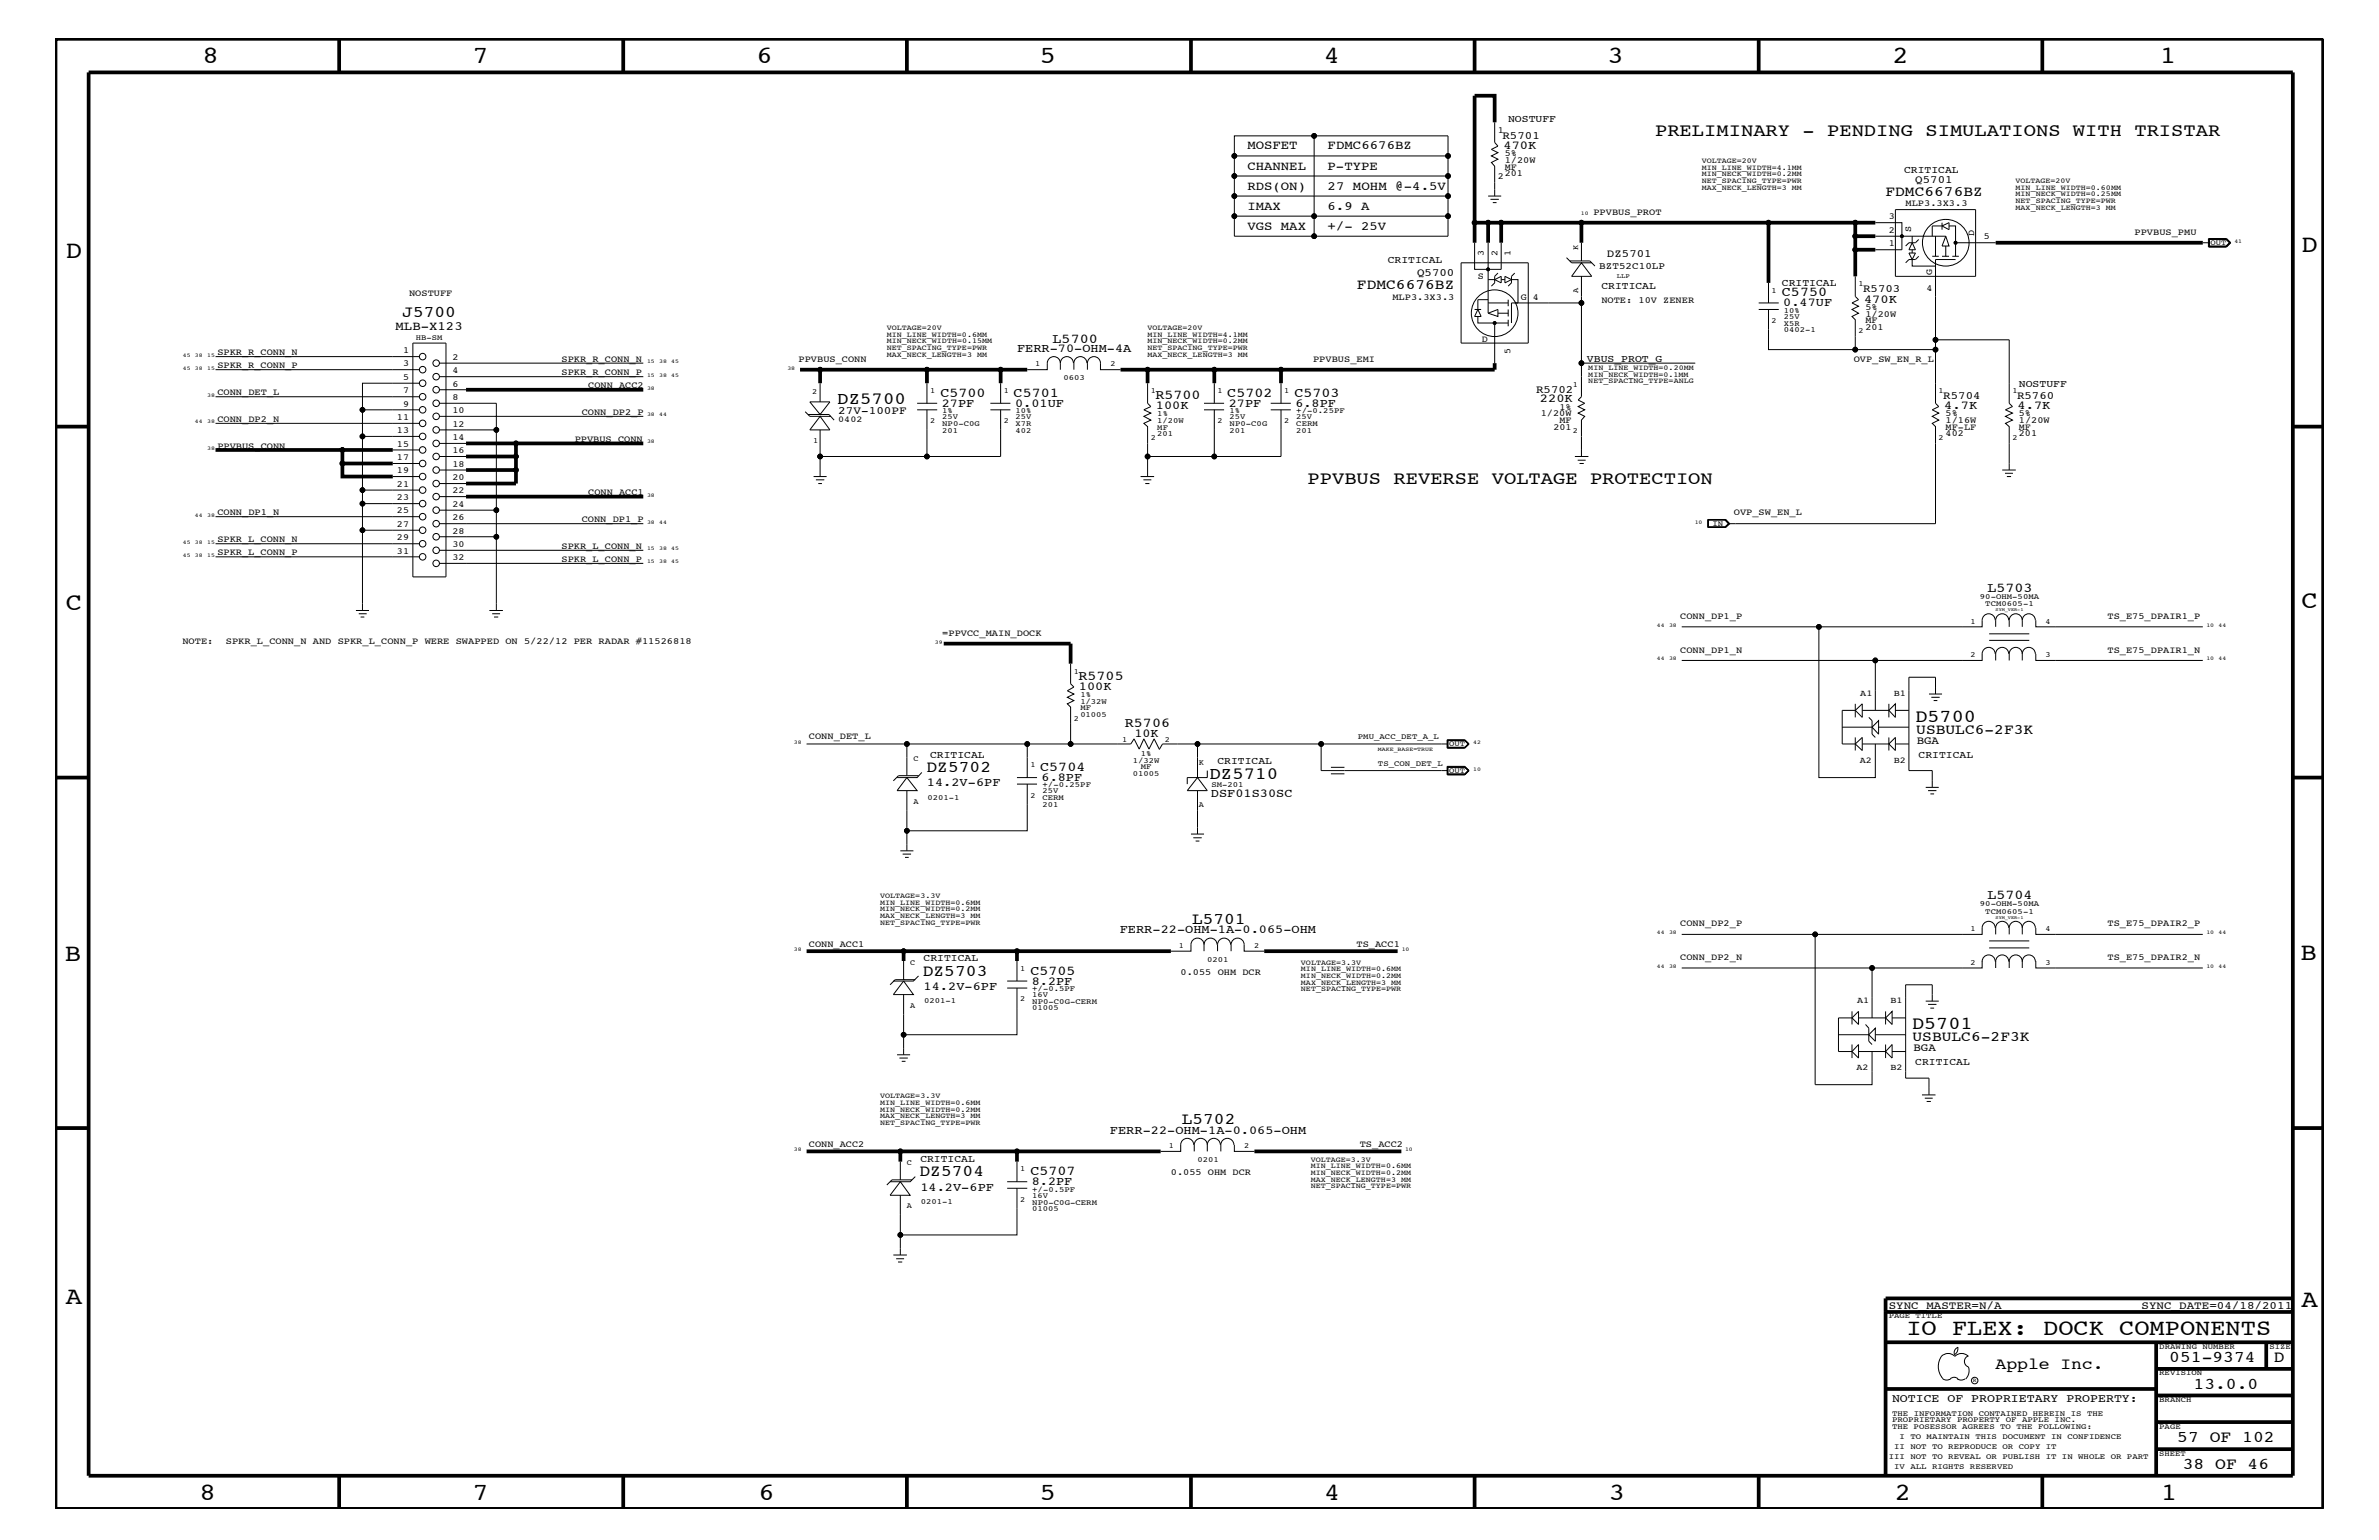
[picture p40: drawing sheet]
<svg xmlns="http://www.w3.org/2000/svg" width="432mm" height="279mm" viewBox="0 0 432 279" stroke-linecap="round" stroke-linejoin="round" font-family="sans-serif">
<defs><g id="words">
<g font-size="4.5">
<text x="36.7" y="11.5">8</text>
<text x="85.8" y="11.5">7</text>
<text x="137.3" y="11.5">6</text>
<text x="188.7" y="11.5">5</text>
<text x="240.3" y="11.5">4</text>
<text x="291.8" y="11.5">3</text>
<text x="343.5" y="11.5">2</text>
<text x="392" y="11.5">1</text>
<text x="11.9" y="46.8">D</text>
<text x="417.7" y="45.7">D</text>
<text x="11.9" y="110.6">C</text>
<text x="417.7" y="110.3">C</text>
<text x="11.8" y="174.3">B</text>
<text x="417.6" y="174.2">B</text>
<text x="11.9" y="236.7">A</text>
<text x="417.7" y="237.1">A</text>
<text x="36.2" y="272.1">8</text>
<text x="85.8" y="272.1">7</text>
<text x="137.7" y="272.1">6</text>
<text x="188.7" y="272.1">5</text>
<text x="240.4" y="272.1">4</text>
<text x="292" y="272.1">3</text>
<text x="343.9" y="272.1">2</text>
<text x="392.2" y="272.1">1</text>
</g>
<text font-size="4.1" x="346" y="242.3">IO FLEX: DOCK COMPONENTS</text>
<g font-size="3.3">
<text x="300.4" y="24.7">PRELIMINARY - PENDING SIMULATIONS WITH TRISTAR</text>
<text x="237.3" y="87.7">PPVBUS REVERSE VOLTAGE PROTECTION</text>
<text x="347.6" y="131">D5700</text>
<text x="347" y="186.7">D5701</text>
</g>
<g font-size="3.1">
<text x="152" y="73.3">DZ5700</text>
<text x="219.5" y="141.4">DZ5710</text>
</g>
<g font-size="3">
<text x="73" y="57.4">J5700</text>
<text x="168.1" y="140.1">DZ5702</text>
<text x="216.4" y="167.6">L5701</text>
<text x="167.5" y="177.1">DZ5703</text>
<text x="214.5" y="204">L5702</text>
<text x="166.9" y="213.4">DZ5704</text>
<text x="362.2" y="248.4">Apple Inc.</text>
<text x="393.7" y="247.1">051-9374</text>
<text x="398.1" y="252">13.0.0</text>
<text x="412.7" y="247.1">D</text>
<text x="395.2" y="261.6">57 OF 102</text>
<text x="396.2" y="266.6">38 OF 46</text>
</g>
<g font-size="2.6">
<text x="342.2" y="35.6">FDMC6676BZ</text>
<text x="246.3" y="52.5">FDMC6676BZ</text>
<text x="347.8" y="133.2">USBULC6-2F3K</text>
<text x="347.1" y="188.9">USBULC6-2F3K</text>
</g>
<g font-size="2.5">
<text x="323.4" y="53.8">C5750</text>
<text x="191.1" y="62.2">L5700</text>
<text x="170.7" y="72">C5700</text>
<text x="184" y="72">C5701</text>
<text x="222.8" y="72">C5702</text>
<text x="235" y="72">C5703</text>
<text x="209.7" y="72.4">R5700</text>
<text x="360.7" y="107.4">L5703</text>
<text x="195.7" y="123.4">R5705</text>
<text x="204.2" y="131.9">R5706</text>
<text x="188.8" y="139.8">C5704</text>
<text x="360.7" y="163.1">L5704</text>
<text x="187" y="176.8">C5705</text>
<text x="187" y="213.2">C5707</text>
</g>
<g font-size="2.3">
<text x="226.4" y="27.1">MOSFET</text>
<text x="241" y="27.1">FDMC6676BZ</text>
<text x="226.4" y="30.8">CHANNEL</text>
<text x="226.4" y="34.4">RDS(ON)</text>
<text x="241" y="30.8">P-TYPE</text>
<text x="241" y="34.4">27 MOHM @-4.5V</text>
<text x="226.4" y="41.7">VGS MAX</text>
<text x="226.4" y="38">IMAX</text>
<text x="241" y="41.7">+/- 25V</text>
<text x="241" y="38">6.9 A</text>
<text x="71.8" y="59.8">MLB-X123</text>
</g>
<g font-size="2.2">
<text x="272.9" y="27">470K</text>
<text x="323.7" y="55.6">0.47UF</text>
<text x="338.3" y="54.9">470K</text>
<text x="184.6" y="63.9">FERR-70-OHM-4A</text>
<text x="170.9" y="73.8">27PF</text>
<text x="184.2" y="73.8">0.01UF</text>
<text x="209.8" y="74.3">100K</text>
<text x="223" y="73.8">27PF</text>
<text x="235.1" y="73.8">6.8PF</text>
<text x="279.5" y="73">220K</text>
<text x="352.9" y="74.3">4.7K</text>
<text x="366.2" y="74.3">4.7K</text>
<text x="195.8" y="125.2">100K</text>
<text x="205.9" y="133.6">10K</text>
<text x="168.2" y="142.7">14.2V-6PF</text>
<text x="189.1" y="141.7">6.8PF</text>
<text x="219.8" y="144.6">DSF01S30SC</text>
<text x="203.2" y="169.3">FERR-22-OHM-1A-0.065-OHM</text>
<text x="167.6" y="179.7">14.2V-6PF</text>
<text x="187.3" y="178.7">8.2PF</text>
<text x="201.5" y="205.7">FERR-22-OHM-1A-0.065-OHM</text>
<text x="187.3" y="215">8.2PF</text>
<text x="167" y="216.1">14.2V-6PF</text>
</g>
<text font-size="2.1" x="343.4" y="254.4">NOTICE OF PROPRIETARY PROPERTY:</text>
<g font-size="2">
<text x="272.7" y="25.2">R5701</text>
<text x="347.6" y="33.1">Q5701</text>
<text x="291.7" y="46.6">DZ5701</text>
<text x="257.2" y="50.2">Q5700</text>
<text x="338.2" y="53">R5703</text>
<text x="278.8" y="71.2">R5702</text>
<text x="152.1" y="75.1">27V-100PF</text>
<text x="352.7" y="72.4">R5704</text>
<text x="366.1" y="72.4">R5760</text>
<text x="347.9" y="134.9">BGA</text>
<text x="347.3" y="190.6">BGA</text>
<text x="342.8" y="237.4">SYNC_MASTER=N/A</text>
<text x="388.7" y="237.4">SYNC_DATE=04/18/2011</text>
</g>
<g font-size="1.9">
<text x="273.7" y="22.2">NOSTUFF</text>
<text x="345.6" y="31.4">CRITICAL</text>
<text x="251.9" y="47.7">CRITICAL</text>
<text x="290.7" y="52.5">CRITICAL</text>
<text x="323.4" y="51.9">CRITICAL</text>
<text x="288" y="65.6">VBUS_PROT_G</text>
<text x="366.4" y="70.1">NOSTUFF</text>
<text x="168.8" y="137.4">CRITICAL</text>
<text x="348.2" y="137.4">CRITICAL</text>
<text x="221" y="138.6">CRITICAL</text>
<text x="167.6" y="174.4">CRITICAL</text>
<text x="347.6" y="193.2">CRITICAL</text>
<text x="167" y="210.8">CRITICAL</text>
</g>
<text font-size="1.8" x="290.3" y="48.9">BZT52C10LP</text>
<g font-size="1.7">
<text x="271.9" y="24.1">1</text>
<text x="273.1" y="29.5">1/20W</text>
<text x="273.1" y="28.3">5%</text>
<text x="271.9" y="32.5">2</text>
<text x="273.1" y="30.8">MF</text>
<text x="273.1" y="31.9">201</text>
<text x="289.2" y="39">PPVBUS_PROT</text>
<text x="342.8" y="39.7">3</text>
<text x="345.9" y="37.4">MLP3.3X3.3</text>
<text x="269.3" y="46.5" transform="rotate(-90 269.3 46.5)">3</text>
<text x="271.8" y="46.5" transform="rotate(-90 271.8 46.5)">2</text>
<text x="274.2" y="46.5" transform="rotate(-90 274.2 46.5)">1</text>
<text x="342.8" y="42.2">2</text>
<text x="342.8" y="44.6">1</text>
<text x="346.9" y="42.1" transform="rotate(-90 346.9 42.1)">S</text>
<text x="358.3" y="42.9" transform="rotate(-90 358.3 42.9)">D</text>
<text x="360.1" y="43.3">5</text>
<text x="387.4" y="42.6">PPVBUS_PMU</text>
<text x="74.3" y="53.8">NOSTUFF</text>
<text x="268.2" y="50.6">S</text>
<text x="349.7" y="52.8">4</text>
<text x="350.7" y="49.9" transform="rotate(-90 350.7 49.9)">G</text>
<text x="252.7" y="54.4">MLP3.3X3.3</text>
<text x="276" y="54.4">G</text>
<text x="278.2" y="54.5">4</text>
<text x="290.7" y="55">NOTE: 10V ZENER</text>
<text x="338.6" y="59.8">201</text>
<text x="338.6" y="56.2">5%</text>
<text x="338.6" y="58.6">MF</text>
<text x="338.6" y="57.4">1/20W</text>
<text x="39.5" y="64.5">SPKR_R_CONN_N</text>
<text x="73.2" y="64">1</text>
<text x="82.1" y="65.3">2</text>
<text x="101.9" y="65.6">SPKR_R_CONN_N</text>
<text x="144.9" y="65.6">PPVBUS_CONN</text>
<text x="238.3" y="65.6">PPVBUS_EMI</text>
<text x="269" y="62">D</text>
<text x="274.2" y="64.2" transform="rotate(-90 274.2 64.2)">5</text>
<text x="336.5" y="65.6">OVP_SW_EN_R_L</text>
<text x="39.5" y="71.7">CONN_DET_L</text>
<text x="39.5" y="66.8">SPKR_R_CONN_P</text>
<text x="73.2" y="68.9">5</text>
<text x="73.2" y="71.3">7</text>
<text x="73.2" y="66.5">3</text>
<text x="82.1" y="70.1">6</text>
<text x="82.1" y="67.7">4</text>
<text x="101.9" y="68.1">SPKR_R_CONN_P</text>
<text x="106.8" y="70.5">CONN_ACC2</text>
<text x="39.5" y="76.6">CONN_DP2_N</text>
<text x="72.1" y="76.1">11</text>
<text x="73.2" y="73.8">9</text>
<text x="82.1" y="75">10</text>
<text x="82.1" y="77.4">12</text>
<text x="82.1" y="72.6">8</text>
<text x="105.6" y="75.4">CONN_DP2_P</text>
<text x="279.7" y="75.6">1/20W</text>
<text x="283" y="76.8">MF</text>
<text x="283" y="74.4">1%</text>
<text x="353.1" y="75.6">5%</text>
<text x="353.1" y="76.8">1/16W</text>
<text x="366.4" y="75.6">5%</text>
<text x="366.4" y="76.8">1/20W</text>
<text x="39.5" y="81.4">PPVBUS_CONN</text>
<text x="72.1" y="83.4">17</text>
<text x="72.1" y="81.1">15</text>
<text x="72.1" y="78.6">13</text>
<text x="82.1" y="82.2">16</text>
<text x="82.1" y="79.9">14</text>
<text x="104.3" y="80.2">PPVBUS_CONN</text>
<text x="281.9" y="78">201</text>
<text x="353.1" y="79.2">402</text>
<text x="353.1" y="78">MF-LF</text>
<text x="366.4" y="78">MF</text>
<text x="366.4" y="79.2">201</text>
<text x="72.1" y="88.3">21</text>
<text x="72.1" y="85.9">19</text>
<text x="82.1" y="89.5">22</text>
<text x="82.1" y="87.1">20</text>
<text x="82.1" y="84.7">18</text>
<text x="106.8" y="89.9">CONN_ACC1</text>
<text x="39.5" y="93.5">CONN_DP1_N</text>
<text x="72.1" y="93.2">25</text>
<text x="72.1" y="95.5">27</text>
<text x="72.1" y="90.7">23</text>
<text x="82.1" y="94.3">26</text>
<text x="82.1" y="92">24</text>
<text x="105.6" y="94.8">CONN_DP1_P</text>
<text x="314.7" y="93.5">OVP_SW_EN_L</text>
<text x="39.5" y="98.4">SPKR_L_CONN_N</text>
<text x="39.5" y="100.8">SPKR_L_CONN_P</text>
<text x="72.1" y="100.4">31</text>
<text x="72.1" y="98">29</text>
<text x="82.1" y="101.6">32</text>
<text x="82.1" y="99.3">30</text>
<text x="82.1" y="96.8">28</text>
<text x="101.9" y="99.6">SPKR_L_CONN_N</text>
<text x="101.9" y="102.1">SPKR_L_CONN_P</text>
<text x="305" y="112.3">CONN_DP1_P</text>
<text x="382.5" y="112.3">TS_E75_DPAIR1_P</text>
<text x="33.1" y="116.8">NOTE:</text>
<text x="41" y="116.8">SPKR_L_CONN_N AND SPKR_L_CONN_P WERE SWAPPED ON 5/22/12 PER RADAR #11526818</text>
<text x="171" y="115.3">=PPVCC_MAIN_DOCK</text>
<text x="305" y="118.4">CONN_DP1_N</text>
<text x="382.5" y="118.4">TS_E75_DPAIR1_N</text>
<text x="146.8" y="134.1">CONN_DET_L</text>
<text x="146.8" y="171.7">CONN_ACC1</text>
<text x="246.2" y="171.7">TS_ACC1</text>
<text x="305" y="168.1">CONN_DP2_P</text>
<text x="382.5" y="168.1">TS_E75_DPAIR2_P</text>
<text x="214.3" y="176.8">0.055 OHM DCR</text>
<text x="305" y="174.2">CONN_DP2_N</text>
<text x="382.5" y="174.2">TS_E75_DPAIR2_N</text>
<text x="146.8" y="208.1">CONN_ACC2</text>
<text x="246.8" y="208.1">TS_ACC2</text>
<text x="212.5" y="213.2">0.055 OHM DCR</text>
</g>
<g font-size="1.6">
<text x="152.1" y="76.7">0402</text>
<text x="337.6" y="126.3">A1</text>
<text x="343.7" y="126.3">B1</text>
<text x="337.6" y="138.4">A2</text>
<text x="343.7" y="138.4">B2</text>
<text x="337.1" y="182.1">A1</text>
<text x="343.2" y="182.1">B1</text>
<text x="337" y="194.2">A2</text>
<text x="343.2" y="194.2">B2</text>
</g>
<g font-size="1.4">
<text x="308.9" y="29.5">VOLTAGE=20V</text>
<text x="308.9" y="33.1">NET_SPACING_TYPE=PWR</text>
<text x="308.9" y="30.8">MIN_LINE_WIDTH=4.1MM</text>
<text x="308.9" y="31.9">MIN_NECK_WIDTH=0.2MM</text>
<text x="308.9" y="34.4">MAX_NECK_LENGTH=3 MM</text>
<text x="365.8" y="33.1">VOLTAGE=20V</text>
<text x="365.8" y="34.4">MIN_LINE_WIDTH=0.60MM</text>
<text x="365.8" y="35.6">MIN_NECK_WIDTH=0.25MM</text>
<text x="365.8" y="38">MAX_NECK_LENGTH=3 MM</text>
<text x="365.8" y="36.8">NET_SPACING_TYPE=PWR</text>
<text x="286.4" y="45.3" transform="rotate(-90 286.4 45.3)">K</text>
<text x="401.2" y="44.4">OUT</text>
<text x="286.4" y="53.2" transform="rotate(-90 286.4 53.2)">A</text>
<text x="321.6" y="53.2">1</text>
<text x="337.3" y="51.9">1</text>
<text x="161" y="59.8">VOLTAGE=20V</text>
<text x="208.3" y="59.8">VOLTAGE=20V</text>
<text x="321.6" y="58.6">2</text>
<text x="323.8" y="59.1">X5R</text>
<text x="323.8" y="57.9">25V</text>
<text x="323.8" y="56.8">10%</text>
<text x="75.5" y="61.7">HB-SM</text>
<text x="161" y="62.3">MIN_NECK_WIDTH=0.15MM</text>
<text x="161" y="61.1">MIN_LINE_WIDTH=0.6MM</text>
<text x="161" y="63.4">NET_SPACING_TYPE=PWR</text>
<text x="161" y="64.7">MAX_NECK_LENGTH=3 MM</text>
<text x="208.3" y="64.7">MAX_NECK_LENGTH=3 MM</text>
<text x="208.3" y="63.4">NET_SPACING_TYPE=PWR</text>
<text x="208.3" y="61.1">MIN_LINE_WIDTH=4.1MM</text>
<text x="208.3" y="62.3">MIN_NECK_WIDTH=0.2MM</text>
<text x="323.8" y="60.3">0402-1</text>
<text x="337.3" y="60.4">2</text>
<text x="147.4" y="71.6">2</text>
<text x="168.8" y="71.3">1</text>
<text x="182.2" y="71.3">1</text>
<text x="187.9" y="66.5">1</text>
<text x="193" y="69">0603</text>
<text x="201.6" y="66.5">2</text>
<text x="208.9" y="71.3">1</text>
<text x="221" y="71.3">1</text>
<text x="233.1" y="71.3">1</text>
<text x="285.5" y="70.1">1</text>
<text x="288.3" y="68.4">MIN_NECK_WIDTH=0.1MM</text>
<text x="288.3" y="67.1">MIN_LINE_WIDTH=0.20MM</text>
<text x="288.3" y="69.5">NET_SPACING_TYPE=ANLG</text>
<text x="351.9" y="71.3">1</text>
<text x="365.3" y="71.3">1</text>
<text x="168.8" y="76.8">2</text>
<text x="171" y="76.1">25V</text>
<text x="171" y="77.3">NP0-C0G</text>
<text x="171" y="75">1%</text>
<text x="182.2" y="76.8">2</text>
<text x="184.3" y="76.1">25V</text>
<text x="184.3" y="77.3">X7R</text>
<text x="184.3" y="75">10%</text>
<text x="210.1" y="75.6">1%</text>
<text x="210.1" y="76.8">1/20W</text>
<text x="221" y="76.8">2</text>
<text x="223.2" y="75">1%</text>
<text x="223.2" y="77.3">NP0-C0G</text>
<text x="223.2" y="76.1">25V</text>
<text x="233.1" y="76.8">2</text>
<text x="235.3" y="76.1">25V</text>
<text x="235.3" y="77.3">CERM</text>
<text x="235.3" y="75">+/-0.25PF</text>
<text x="147.6" y="80.5">1</text>
<text x="171" y="78.5">201</text>
<text x="184.3" y="78.5">402</text>
<text x="208.9" y="79.9">2</text>
<text x="210.1" y="79.2">201</text>
<text x="210.1" y="78">MF</text>
<text x="223.2" y="78.5">201</text>
<text x="235.3" y="78.5">201</text>
<text x="285.5" y="78.6">2</text>
<text x="351.9" y="79.9">2</text>
<text x="365.3" y="79.9">2</text>
<text x="310.8" y="95.4">IN</text>
<text x="357.6" y="113.1">1</text>
<text x="359.4" y="108.7">90-OHM-50MA</text>
<text x="360.3" y="110">TCM0605-1</text>
<text x="371.3" y="113.1">4</text>
<text x="357.6" y="119.2">2</text>
<text x="371.3" y="119.2">3</text>
<text x="194.9" y="122.3">1</text>
<text x="194.9" y="130.8">2</text>
<text x="196.1" y="127.7">1/32W</text>
<text x="196.1" y="130.2">01005</text>
<text x="196.1" y="126.5">1%</text>
<text x="196.1" y="128.9">MF</text>
<text x="203.7" y="134.6">1</text>
<text x="207.1" y="137.2">1%</text>
<text x="211.4" y="134.6">2</text>
<text x="246.5" y="134.1">PMU_ACC_DET_A_L</text>
<text x="263.1" y="135.3">OUT</text>
<text x="165.8" y="138">C</text>
<text x="187" y="139.2">1</text>
<text x="189.2" y="144">25V</text>
<text x="189.2" y="142.9">+/-0.25PF</text>
<text x="205.6" y="140.8">01005</text>
<text x="205.6" y="138.4">1/32W</text>
<text x="207.1" y="139.6">MF</text>
<text x="217.6" y="138.9">K</text>
<text x="219.9" y="142.8">SM-201</text>
<text x="250.1" y="139">TS_CON_DET_L</text>
<text x="263.1" y="140.2">OUT</text>
<text x="165.8" y="145.9">A</text>
<text x="168.3" y="145.1">0201-1</text>
<text x="187" y="144.7">2</text>
<text x="189.2" y="146.4">201</text>
<text x="189.2" y="145.1">CERM</text>
<text x="217.6" y="146.5">A</text>
<text x="159.8" y="167.8">NET_SPACING_TYPE=PWR</text>
<text x="159.8" y="162.8">VOLTAGE=3.3V</text>
<text x="159.8" y="164.1">MIN_LINE_WIDTH=0.6MM</text>
<text x="159.8" y="165.3">MIN_NECK_WIDTH=0.2MM</text>
<text x="159.8" y="166.5">MAX_NECK_LENGTH=3 MM</text>
<text x="359.4" y="164.5">90-OHM-50MA</text>
<text x="360.3" y="165.8">TCM0605-1</text>
<text x="214" y="172">1</text>
<text x="227.7" y="172">2</text>
<text x="357.6" y="168.9">1</text>
<text x="371.3" y="168.9">4</text>
<text x="165.2" y="175">C</text>
<text x="185.2" y="176.2">1</text>
<text x="187.4" y="179.9">+/-0.5PF</text>
<text x="219.1" y="174.5">0201</text>
<text x="236.1" y="175">VOLTAGE=3.3V</text>
<text x="236.1" y="176.2">MIN_LINE_WIDTH=0.6MM</text>
<text x="236.1" y="177.4">MIN_NECK_WIDTH=0.2MM</text>
<text x="236.1" y="178.7">MAX_NECK_LENGTH=3 MM</text>
<text x="236.1" y="179.9">NET_SPACING_TYPE=PWR</text>
<text x="357.6" y="175">2</text>
<text x="371.3" y="175">3</text>
<text x="165.2" y="182.9">A</text>
<text x="167.7" y="182.1">0201-1</text>
<text x="185.2" y="181.6">2</text>
<text x="187.4" y="182.1">NP0-C0G-CERM</text>
<text x="187.4" y="183.3">01005</text>
<text x="187.4" y="181">16V</text>
<text x="159.8" y="199.2">VOLTAGE=3.3V</text>
<text x="159.8" y="200.4">MIN_LINE_WIDTH=0.6MM</text>
<text x="159.8" y="201.7">MIN_NECK_WIDTH=0.2MM</text>
<text x="159.8" y="202.9">MAX_NECK_LENGTH=3 MM</text>
<text x="159.8" y="204.1">NET_SPACING_TYPE=PWR</text>
<text x="212.2" y="208.3">1</text>
<text x="225.8" y="208.3">2</text>
<text x="164.6" y="211.4">C</text>
<text x="185.2" y="212.5">1</text>
<text x="217.3" y="210.8">0201</text>
<text x="237.9" y="210.8">VOLTAGE=3.3V</text>
<text x="237.9" y="211.9">MIN_LINE_WIDTH=0.6MM</text>
<text x="237.9" y="213.2">MIN_NECK_WIDTH=0.2MM</text>
<text x="237.9" y="214.4">MAX_NECK_LENGTH=3 MM</text>
<text x="237.9" y="215.6">NET_SPACING_TYPE=PWR</text>
<text x="164.6" y="219.2">A</text>
<text x="167.1" y="218.4">0201-1</text>
<text x="185.2" y="218">2</text>
<text x="187.4" y="218.6">NP0-C0G-CERM</text>
<text x="187.4" y="219.7">01005</text>
<text x="187.4" y="216.2">+/-0.5PF</text>
<text x="187.4" y="217.3">16V</text>
<text x="342.8" y="239.2">PAGE TITLE</text>
<text x="391.9" y="244.7">DRAWING NUMBER</text>
<text x="411.9" y="244.7">SIZE</text>
<text x="391.9" y="249.5">REVISION</text>
<text x="343.4" y="256.8">THE INFORMATION CONTAINED HEREIN IS THE</text>
<text x="391.9" y="254.4">BRANCH</text>
<text x="343.4" y="258">PROPRIETARY PROPERTY OF APPLE INC.</text>
<text x="343.4" y="259.3">THE POSESSOR AGREES TO THE FOLLOWING:</text>
<text x="343.8" y="262.9">II NOT TO REPRODUCE OR COPY IT</text>
<text x="344.8" y="261.1">I TO MAINTAIN THIS DOCUMENT IN CONFIDENCE</text>
<text x="391.9" y="259.3">PAGE</text>
<text x="342.8" y="264.7">III NOT TO REVEAL OR PUBLISH IT IN WHOLE OR PART</text>
<text x="343.8" y="266.6">IV ALL RIGHTS RESERVED</text>
<text x="391.9" y="264.1">SHEET</text>
</g>
<text font-size="1.2" x="293.5" y="50.4">LLP</text>
<g font-size="1">
<text x="286.9" y="39">10</text>
<text x="405.6" y="44.1">41</text>
<text x="33.2" y="64.7">45</text>
<text x="35.4" y="64.7">38</text>
<text x="37.6" y="64.7">15</text>
<text x="117.4" y="65.9">15</text>
<text x="119.6" y="65.9">38</text>
<text x="121.8" y="65.9">45</text>
<text x="33.2" y="67.1">45</text>
<text x="35.4" y="67.1">38</text>
<text x="37.6" y="72">38</text>
<text x="37.6" y="67.1">15</text>
<text x="117.4" y="68.4">15</text>
<text x="117.4" y="70.7">38</text>
<text x="119.6" y="68.4">38</text>
<text x="121.8" y="68.4">45</text>
<text x="142.9" y="67.1">38</text>
<text x="35.4" y="76.8">44</text>
<text x="37.6" y="76.8">38</text>
<text x="117.4" y="75.5">38</text>
<text x="119.6" y="75.5">44</text>
<text x="37.6" y="81.6">38</text>
<text x="117.4" y="80.5">38</text>
<text x="35.4" y="93.8">44</text>
<text x="37.6" y="93.8">38</text>
<text x="117.4" y="95">38</text>
<text x="117.4" y="90.1">38</text>
<text x="119.6" y="95">44</text>
<text x="307.6" y="95">10</text>
<text x="33.2" y="98.7">45</text>
<text x="33.2" y="101">45</text>
<text x="35.4" y="98.7">38</text>
<text x="35.4" y="101">38</text>
<text x="37.6" y="98.7">15</text>
<text x="37.6" y="101">15</text>
<text x="117.4" y="99.8">15</text>
<text x="119.6" y="99.8">38</text>
<text x="121.8" y="99.8">45</text>
<text x="117.4" y="102.2">15</text>
<text x="119.6" y="102.2">38</text>
<text x="121.8" y="102.2">45</text>
<text x="300.7" y="113.7">44</text>
<text x="302.9" y="113.7">38</text>
<text x="400.5" y="113.7">10</text>
<text x="402.7" y="113.7">44</text>
<text x="169.7" y="116.8">39</text>
<text x="300.7" y="119.8">44</text>
<text x="302.9" y="119.8">38</text>
<text x="400.5" y="119.8">10</text>
<text x="402.7" y="119.8">44</text>
<text x="144.1" y="135">38</text>
<text x="250.1" y="136.2">MAKE_BASE=TRUE</text>
<text x="267.4" y="135">42</text>
<text x="267.4" y="139.8">10</text>
<text x="144.1" y="172.6">38</text>
<text x="254.4" y="172.6">10</text>
<text x="300.7" y="169.5">44</text>
<text x="302.9" y="169.5">38</text>
<text x="400.5" y="169.5">10</text>
<text x="402.7" y="169.5">44</text>
<text x="300.7" y="175.6">44</text>
<text x="302.9" y="175.6">38</text>
<text x="400.5" y="175.6">10</text>
<text x="402.7" y="175.6">44</text>
<text x="144.1" y="208.9">38</text>
<text x="255" y="208.9">10</text>
<text x="358.1" y="250.7">R</text>
</g>
<g font-size=".8">
<text x="362.2" y="110.9">SYM_VER-1</text>
<text x="362.2" y="166.7">SYM_VER-1</text>
</g>
</g></defs>
<g fill="none" stroke="#000" stroke-width=".18">
<path d="M224 28.3h38.8M224 39.2h38.8v3.7h-24.3M224 35.6h38.8v3.6M224 31.9h38.8v3.7M238.5 24.7v18.2h-14.5v-14.6M238.5 24.7h-14.5v3.6M238.5 24.7h24.3v7.2M270.1 35.6h2.4M270.5 36.2h1.6M270.9 36.8h.7M271.3 22.2v3.6l.6 .7-1.2 .6 1.2 .6-1.2 .6 1.2 .6-1.2 .6 .6 .7v5.4M344 38h14.6v12.1h-14.6z"/>
<path d="M265.2 47.7h12.2v14.5h-12.2zM267.6 56.1h1.2M268.2 57.4v1.2h5.5M270.1 50.7h1.2M270.1 56.8l1.8-.7v1.3zM270.1 55h3.6M270.1 54.4h-1.9v1.7l.6 1.3h-1.2l.6-1.3M270.1 44v12.8M271.3 58.6v7.3M271.3 50.7l1.2-.6v1.2zM271.9 49.5l-.6 .6v1.2l-.6 .6M271.9 56.8h1.8"/>
<path d="M272.5 44v4.9h-4.9v-4.9M272.5 50.7h.7M273.7 54.4v1.2M273.7 56.1v1.3M273.7 58v1.2M274.3 50.7l-1.1 .6v-1.2l1.1 .6h1.2v4.3M274.9 49.5l-.6 .6v1.2l-.6 .6M284.3 46.8l1 .9h3.6M284.9 47.3h3.7l.9 1M287 47.7l1.9 2.4h-3.6zM287 50.1v21.9l-.6 .6 1.2 .6-1.2 .6 1.2 .6-1.2 .5 1.2 .6-.6 .7v6.6M287 44v3.3"/>
<path d="M287 55h-12.7v3.6M319.2 56.1h3.7M319.2 55h3.7M321 51.3v3.7M336.7 50.1v3.7l.6 .6-1.2 .6 1.2 .6-1.2 .5 1.2 .7-1.2 .6 .6 .6v5.4h-15.7v-7.3M340.4 42.9h12.8M340.4 40.4h4.8v4.9h-4.8M347.1 42.9v1.1M347.1 45.3v.6M347.1 47.1l.6-1.2h-1.2l.6 1.2v1.2h4.2M347.1 44l.6 1.3h-1.2zM348.3 43.4l-.6 .6h-1.2l-.6 .6"/>
<path d="M348.3 46.5l-.6 .6h-1.2l-.6 .6M350.7 46.5h1.2M351.3 42.9v3.6M352.5 41l1.3-.6v1.3l-1.3-.7h-1.8v1.9M352.5 40.4v1.3M352.5 46.5h1.3M353.2 42.9l.6 1.7h-1.3zM353.2 44.6v1.9M353.8 41h1.1v5.5M354.4 46.5h1.1M354.9 44h7.3M354.9 47.1h-3.6v16.3"/>
<path d="M399.8 44h1.2M400.8 43.3h3.3l.8 .7-.8 .8h-3.3zM401 43.4h3.1l.5 .6-.5 .6h-3.1M404.1 43.4h-3.2v1.4M404.1 43.4l.7 .6-.7 .8M404.1 43.4l.6 .6-.6 .7h-3.1v-1.3M39.1 72h37M39.1 67.1h37M39.1 76.8h37M39.1 64.7h37M65.8 74.4v4.8M74.9 62.2h6v42.5h-6z"/>
<path d="M76.1 79.2h-10.3v9.7h10.3M76.1 69.5h-10.3v4.9h10.3M79.8 78h10.3v19.4M79.8 75.5h37M79.8 73.2h10.3v4.8M79.8 70.7h4.8M79.8 68.3h37M79.8 65.9h37M146.1 74.7l.9 .8h3.8M146.7 75.2h3.8l.9 1M147 72.9h3.6l-1.7 2.3zM148.9 75.5l1.7 2.5h-3.6z"/>
<path d="M148.9 69.5v3.4M166.5 74.4h3.6M166.5 73.2h3.6M168.2 74.4v8.4h-19.3v-4.8M168.2 69.5v3.7M179.8 74.4h3.6M179.8 73.2h3.6M181.6 69.5v3.7M181.6 74.4v8.4h-13.4M192.5 65.9a1.19 1.19 0 0 1 1.1-1.2 1.19 1.19 0 0 1 1.2 1.2M192.5 65.9a1.19 1.19 0 0 0-1.2-1.2 1.19 1.19 0 0 0-1.2 1.2v1.2h-3.7M192.5 65.9v1.2"/>
<path d="M197.3 65.9a1.19 1.19 0 0 0-1.2-1.2 1.19 1.19 0 0 0-1.2 1.2v1.2M197.4 67.1v-1.2a1.19 1.19 0 0 1 1.2-1.2 1.19 1.19 0 0 1 1.1 1.2v1.2h3.7M208.3 69.5v3.7l.6 .6-1.3 .6 1.3 .5-1.3 .6 1.3 .7-1.3 .6 .7 .6v5.4h12.1v-8.4M218.5 74.4h3.7M218.5 73.2h3.7M220.4 69.5v3.7M230.6 74.4h3.7M230.6 73.2h3.7M232.5 69.5v3.7M232.5 74.4v8.4h-12.1M287 65.9h20.7M336.7 63.4h14.6v9.8l.6 .6-1.2 .6 1.2 .5-1.2 .6 1.2 .7-1.2 .6 .6 .6v17.6h-37.6"/>
<path d="M351.3 61.7h13.4v11.5l.6 .6-1.3 .6 1.3 .5-1.3 .6 1.3 .7-1.3 .6 .7 .6v7.9M39.1 93.7h37M39.1 98.7h37M65.8 88.9v2.5M65.8 96.2v14.6M71.3 86.5h4.8M71.3 84.1h4.8M71.3 81.6h4.8M76.1 91.4h-10.3v4.8h10.3M79.8 87.7h4.8M79.8 82.8h4.8M79.8 85.3h4.8"/>
<path d="M79.8 90.1h4.8M79.8 92.6h10.3M79.8 80.4h4.8M79.8 97.4h10.3v13.4M79.8 95h37M79.8 99.8h37M147.7 86.5h2.3M148.1 87.1h1.5M148.5 87.7h.7M148.9 82.8v3.7M207 86.5h2.5M207.5 87.1h1.5"/>
<path d="M207.9 87.7h.7M208.3 82.8v3.7M285.9 82.8h2.4M286.4 83.5h1.4M286.7 84.1h.8M313.1 94.3l.6 .7M313.1 94.3l.7 .7-.7 .6M313.1 94.3h-3v1.3h3M313.2 94.3l.7 .7-.7 .7M313.2 94.3h-3.2v1.4h3.2M313.2 94.3l.8 .7-.8 .7M313.7 95l-.6 .6"/>
<path d="M363.4 85.3h2.5M363.9 85.9h1.5M364.3 86.5h.7M39.1 101h37M64.6 110.8h2.4M65.1 111.4h1.5M65.5 111.9h.6M79.8 102.2h37M88.8 110.8h2.5M89.3 111.4h1.5M89.7 111.9h.7M305.2 113.7h24.9"/>
<path d="M340.4 119.8v9.1M361 115h7.3M361 116.2h7.3M362.1 112.5a1.19 1.19 0 0 0-1.1-1.1 1.19 1.19 0 0 0-1.2 1.1v1.2h-29.7v27.4h10.3v-6.1M362.1 118.6a1.19 1.19 0 0 0-1.1-1.1 1.19 1.19 0 0 0-1.2 1.1v1.2h-54.6M364.6 118.6a1.19 1.19 0 0 0-1.2-1.1 1.19 1.19 0 0 0-1.2 1.1v1.2M364.6 112.5a1.19 1.19 0 0 0-1.2-1.1 1.19 1.19 0 0 0-1.2 1.1v1.2M367.1 118.6a1.19 1.19 0 0 1 1.1-1.1 1.19 1.19 0 0 1 1.2 1.1M367.1 112.5a1.19 1.19 0 0 1 1.1-1.1 1.19 1.19 0 0 1 1.2 1.1M367.1 118.6a1.19 1.19 0 0 0-1.2-1.1 1.19 1.19 0 0 0-1.2 1.1v1.2M367.1 112.5a1.19 1.19 0 0 0-1.2-1.1 1.19 1.19 0 0 0-1.2 1.1v1.2M367.1 112.5v1.2"/>
<path d="M367.1 118.6v1.2M369.5 112.5v1.2h30.3M369.5 118.6v1.2h30.3M146.4 135h18.2M186.4 135h18.8l.6-1 1 1.9 .8-1.9 .9 1.9 1-1.9 .9 1.9M194.3 120.4v3.7l.6 .5-1.2 .7 1.2 .6-1.2 .6 1.2 .6-1.2 .6 .6 .6v6.7M210.4 136l.6-1h6.4v6.1l1.7 2.3h-3.6l1.9-2.3M217.4 135h45.4M219.1 139.8v1.3h-3.6v1.2M239.8 135v4.8h23M241.6 139.2h2.4M262.7 134.2h3.2l.7 .8-.7 .7h-3.2z"/>
<path d="M262.7 139h3.2l.7 .8-.7 .8h-3.2zM262.7 139.2h3.2M262.8 139.2v1.2h3.1l.6-.6-.6-.6M262.8 134.4h3.1l.6 .6-.6 .6h-3.1zM265.9 134.3l.7 .7M265.9 134.3l.6 .7-.6 .7M265.9 139.2l.6 .6-.6 .7h-3.2M265.9 134.3h-3.2v1.4h3.2M266.6 139.8l-.7-.7h-3.2v1.5M266.6 135l-.7 .7M334.4 131.9h5.4l1.2 1.3v-2.5l-1.2 1.2M336.7 128.9l1.3-1.2v2.5l-1.3-1.3h-2.3v6.1h2.3"/>
<path d="M336.7 127.7v2.5M336.7 133.8v2.4M336.7 135l1.3-1.2v2.4zM338 128.9h4.8l1.2 1.3v-2.5l-1.2 1.2M339.2 130.2l.6 .5v2.5l.6 .6M341 131.9h5.5M342.8 135l1.2-1.2v2.4l-1.2-1.2h-4.8M342.8 127.7v2.5M342.8 133.8v2.4M344 135h2.5M344 128.9h2.5M350.1 125.9h2.4"/>
<path d="M350.5 126.5h1.6M351 127.1h.6M351.3 125.9v-3h-4.8v16.9h4.2v3.1M163.4 154.4h2.4M163.8 155h1.6M164.3 155.6h.6M164.6 140.7v-5.7h21.8v6.1M164.6 150.7v3.7M164.6 141.1l1.9 2.3h-3.7zM166.7 140.7h-3.6l-1 1M167.3 140.1l-.8 1h-3.7M184.6 142.3h3.6"/>
<path d="M184.6 141.1h3.6M186.4 142.3v8.4h-21.8v-7.3M216.2 151.3h2.3M216.6 152h1.5M217 152.6h.7M217.4 143.4v7.9M241.6 140.4h2.4M349.5 142.9h2.4M349.9 143.4h1.6M350.4 144h.6M164 174.4v3.3M164 178l1.8 2.4h-3.7z"/>
<path d="M166.1 177.7h-3.6l-.9 1M166.7 177.1l-.9 .9h-3.7M182.8 179.3h3.6M182.8 178h3.6M184.6 179.3v8.4h-20.6v-7.3M184.6 174.4v3.6M218.5 171.4a1.19 1.19 0 0 1 1.2-1.2 1.19 1.19 0 0 1 1.2 1.2M218.5 171.4a1.19 1.19 0 0 0-1.1-1.2 1.19 1.19 0 0 0-1.2 1.2v1.2h-3.7M218.5 171.4v1.2M223.4 171.4a1.19 1.19 0 0 0-1.2-1.2 1.19 1.19 0 0 0-1.2 1.2v1.2M223.4 172.6v-1.2a1.19 1.19 0 0 1 1.2-1.2 1.19 1.19 0 0 1 1.2 1.2v1.2h3.7M329.5 169.5v27.3h10.3v-6"/>
<path d="M339.8 175.6v9.1M359.8 174.4a1.19 1.19 0 0 1 1.2-1.2 1.19 1.19 0 0 1 1.1 1.2M359.8 174.4v1.2h-54.6M361 170.7h7.3M361 172h7.3M362.1 168.3a1.19 1.19 0 0 0-1.1-1.1 1.19 1.19 0 0 0-1.2 1.1v1.2h-54.6M362.2 174.4v1.2M362.2 174.4a1.19 1.19 0 0 1 1.2-1.2 1.19 1.19 0 0 1 1.2 1.2M364.6 168.3a1.19 1.19 0 0 0-1.2-1.1 1.19 1.19 0 0 0-1.2 1.1v1.2M364.7 174.4v1.2M364.7 174.4a1.19 1.19 0 0 1 1.2-1.2 1.19 1.19 0 0 1 1.2 1.2 1.19 1.19 0 0 1 1.1-1.2 1.19 1.19 0 0 1 1.2 1.2M367.1 168.3a1.19 1.19 0 0 1 1.1-1.1 1.19 1.19 0 0 1 1.2 1.1"/>
<path d="M367.1 168.3a1.19 1.19 0 0 0-1.2-1.1 1.19 1.19 0 0 0-1.2 1.1v1.2M367.1 168.3v1.2M367.1 174.4v1.2M369.5 168.3v1.2h30.3M369.5 174.4v1.2h30.3M162.8 191.4h2.4M163.2 192h1.6M163.7 192.6h.6M164 187.7v3.7M333.7 187.7h5.5l1.2 1.2v-2.4l-1.2 1.2M336.1 184.7l1.2-1.2v2.4l-1.2-1.2h-2.4v6.1h2.4M336.1 183.5v2.4"/>
<path d="M336.1 189.5v2.5M337.3 184.7h4.9l1.2 1.2v-2.4l-1.2 1.2M337.3 190.8h4.9l1.2 1.2v-2.5l-1.2 1.3M337.3 189.5v2.5l-1.2-1.2zM338.6 185.9l.6 .6v2.4l.6 .6M340.4 187.7h5.5M342.2 183.5v2.4M342.2 189.5v2.5M343.4 190.8h2.5M343.4 184.7h2.5M348.8 198.7h2.5M349.4 199.2h1.4"/>
<path d="M349.5 181.6h2.4M349.7 199.8h.8M349.9 182.2h1.6M350.4 182.9h.6M350.7 181.6v-2.9h-4.8v16.9h4.2v3.1M163.4 210.8v3.3M163.4 214.4l1.8 2.5h-3.6zM165.5 214.1h-3.6l-.9 .9M166.1 213.5l-.9 .9h-3.6M182.8 215.6h3.6M182.8 214.4h3.6M184.6 215.6v8.5h-21.2v-7.2"/>
<path d="M184.6 210.8v3.6M216.7 207.7a1.19 1.19 0 0 0-1.2-1.2 1.19 1.19 0 0 0-1.2 1.2v1.2h-3.6M219.1 207.7a1.19 1.19 0 0 1 1.2-1.2 1.19 1.19 0 0 1 1.2 1.2M219.1 207.7a1.19 1.19 0 0 0-1.2-1.2 1.19 1.19 0 0 0-1.1 1.2v1.2M219.1 207.7v1.2M224 207.7a1.19 1.19 0 0 0-1.2-1.2 1.19 1.19 0 0 0-1.2 1.2v1.2M224 207.7v1.2h3.7M162.1 227.7h2.5M162.7 228.4h1.4M163 229h.8M163.4 224.1v3.6M352.4 246.1a1.69 1.69 0 0 1 2.4 0"/>
<path d="M352.4 246a3.3 3.3 0 0 0 .3 4.1M352.6 250.2l.7 .2 .7-.2M354 250.2l.7-.3 .7 .3M354.8 246.1a1.69 1.69 0 0 1 2.5 0M355.3 250.2l.7 .2 .7-.2M355.3 244.4l.1 .3a1.18 1.18 0 0 1-.6 1M355.4 244.4a.99 .99 0 0 0-.6 1.4M357.2 246a1.04 1.04 0 0 0-.6 1 1.04 1.04 0 0 0 .6 1M357.3 248l.1 .7a2.11 2.11 0 0 1-.6 1.5"/>
<circle cx="224" cy="31.9" r=".42"/>
<circle cx="224" cy="35.6" r=".42"/>
<circle cx="224" cy="39.2" r=".42"/>
<circle cx="224" cy="28.3" r=".42"/>
<circle cx="238.5" cy="39.2" r=".42"/>
<circle cx="238.5" cy="24.7" r=".42"/>
<circle cx="262.8" cy="28.3" r=".42"/>
<circle cx="262.8" cy="31.9" r=".42"/>
<circle cx="262.8" cy="39.2" r=".42"/>
<circle cx="262.8" cy="35.6" r=".42"/>
<circle cx="238.5" cy="42.9" r=".42"/>
<circle cx="267.6" cy="40.4" r=".42"/>
<circle cx="270.1" cy="40.4" r=".42"/>
<circle cx="270.1" cy="48.9" r=".25"/>
<circle cx="271.3" cy="56.8" r="4.2"/>
<circle cx="271.3" cy="58.6" r=".25"/>
<circle cx="272.5" cy="40.4" r=".42"/>
<circle cx="287" cy="55" r=".42"/>
<circle cx="287" cy="40.4" r=".42"/>
<circle cx="321" cy="40.4" r=".42"/>
<circle cx="336.7" cy="40.4" r=".42"/>
<circle cx="336.7" cy="42.9" r=".42"/>
<circle cx="336.7" cy="45.3" r=".42"/>
<circle cx="345.2" cy="42.9" r=".25"/>
<circle cx="353.2" cy="44" r="4.2"/>
<circle cx="354.9" cy="44" r=".25"/>
<circle cx="65.8" cy="79.2" r=".42"/>
<circle cx="65.8" cy="74.4" r=".42"/>
<circle cx="76.7" cy="72" r=".59"/>
<circle cx="76.7" cy="64.7" r=".59"/>
<circle cx="76.7" cy="67.1" r=".59"/>
<circle cx="76.7" cy="74.4" r=".59"/>
<circle cx="76.7" cy="76.8" r=".59"/>
<circle cx="76.7" cy="69.5" r=".59"/>
<circle cx="76.7" cy="79.2" r=".59"/>
<circle cx="79.2" cy="73.2" r=".59"/>
<circle cx="79.2" cy="78" r=".59"/>
<circle cx="79.2" cy="65.9" r=".59"/>
<circle cx="79.2" cy="68.3" r=".59"/>
<circle cx="79.2" cy="70.7" r=".59"/>
<circle cx="79.2" cy="75.5" r=".59"/>
<circle cx="90.1" cy="78" r=".42"/>
<circle cx="148.9" cy="67.1" r=".42"/>
<circle cx="168.2" cy="67.1" r=".42"/>
<circle cx="181.6" cy="67.1" r=".42"/>
<circle cx="208.3" cy="67.1" r=".42"/>
<circle cx="220.4" cy="67.1" r=".42"/>
<circle cx="232.5" cy="67.1" r=".42"/>
<circle cx="287" cy="65.9" r=".42"/>
<circle cx="336.7" cy="63.4" r=".42"/>
<circle cx="351.3" cy="63.4" r=".42"/>
<circle cx="351.3" cy="61.7" r=".42"/>
<circle cx="62.1" cy="84.1" r=".42"/>
<circle cx="62.1" cy="81.6" r=".42"/>
<circle cx="65.8" cy="96.2" r=".42"/>
<circle cx="65.8" cy="88.9" r=".42"/>
<circle cx="65.8" cy="91.4" r=".42"/>
<circle cx="76.7" cy="86.5" r=".59"/>
<circle cx="76.7" cy="88.9" r=".59"/>
<circle cx="76.7" cy="93.7" r=".59"/>
<circle cx="76.7" cy="84.1" r=".59"/>
<circle cx="76.7" cy="81.6" r=".59"/>
<circle cx="76.7" cy="91.4" r=".59"/>
<circle cx="76.7" cy="98.7" r=".59"/>
<circle cx="76.7" cy="96.2" r=".59"/>
<circle cx="79.2" cy="95" r=".59"/>
<circle cx="79.2" cy="92.6" r=".59"/>
<circle cx="79.2" cy="87.7" r=".59"/>
<circle cx="79.2" cy="80.4" r=".59"/>
<circle cx="79.2" cy="97.4" r=".59"/>
<circle cx="79.2" cy="90.1" r=".59"/>
<circle cx="79.2" cy="99.8" r=".59"/>
<circle cx="79.2" cy="85.3" r=".59"/>
<circle cx="79.2" cy="82.8" r=".59"/>
<circle cx="90.1" cy="97.4" r=".42"/>
<circle cx="90.1" cy="92.6" r=".42"/>
<circle cx="93.6" cy="80.4" r=".42"/>
<circle cx="93.6" cy="82.8" r=".42"/>
<circle cx="93.6" cy="85.3" r=".42"/>
<circle cx="148.9" cy="82.8" r=".42"/>
<circle cx="168.2" cy="82.8" r=".42"/>
<circle cx="208.3" cy="82.8" r=".42"/>
<circle cx="220.4" cy="82.8" r=".42"/>
<circle cx="76.7" cy="101" r=".59"/>
<circle cx="79.2" cy="102.2" r=".59"/>
<circle cx="330.1" cy="113.7" r=".42"/>
<circle cx="340.4" cy="119.8" r=".42"/>
<circle cx="164.6" cy="135" r=".42"/>
<circle cx="186.4" cy="135" r=".42"/>
<circle cx="194.3" cy="135" r=".42"/>
<circle cx="217.4" cy="135" r=".42"/>
<circle cx="239.8" cy="135" r=".42"/>
<circle cx="164.6" cy="150.7" r=".42"/>
<circle cx="164" cy="172.6" r=".42"/>
<circle cx="184.6" cy="172.6" r=".42"/>
<circle cx="329.5" cy="169.5" r=".42"/>
<circle cx="339.8" cy="175.6" r=".42"/>
<circle cx="164" cy="187.7" r=".42"/>
<circle cx="163.4" cy="208.9" r=".42"/>
<circle cx="184.6" cy="208.9" r=".42"/>
<circle cx="163.4" cy="224.1" r=".42"/>
<circle cx="358.4" cy="250.5" r=".59"/>
</g>
<g fill="#000">
<circle cx="224" cy="28.3" r=".42"/>
<circle cx="224" cy="31.9" r=".42"/>
<circle cx="224" cy="35.6" r=".42"/>
<circle cx="224" cy="39.2" r=".42"/>
<circle cx="238.5" cy="24.7" r=".42"/>
<circle cx="238.5" cy="39.2" r=".42"/>
<circle cx="262.8" cy="31.9" r=".42"/>
<circle cx="262.8" cy="28.3" r=".42"/>
<circle cx="262.8" cy="35.6" r=".42"/>
<circle cx="262.8" cy="39.2" r=".42"/>
<circle cx="238.5" cy="42.9" r=".42"/>
<circle cx="267.6" cy="40.4" r=".42"/>
<circle cx="270.1" cy="40.4" r=".42"/>
<circle cx="270.1" cy="48.9" r=".25"/>
<circle cx="271.3" cy="58.6" r=".25"/>
<circle cx="272.5" cy="40.4" r=".42"/>
<circle cx="287" cy="40.4" r=".42"/>
<circle cx="287" cy="55" r=".42"/>
<circle cx="321" cy="40.4" r=".42"/>
<circle cx="336.7" cy="45.3" r=".42"/>
<circle cx="336.7" cy="40.4" r=".42"/>
<circle cx="336.7" cy="42.9" r=".42"/>
<circle cx="345.2" cy="42.9" r=".25"/>
<circle cx="354.9" cy="44.1" r=".25"/>
<circle cx="65.8" cy="74.4" r=".42"/>
<circle cx="65.8" cy="79.2" r=".42"/>
<circle cx="90.1" cy="78" r=".42"/>
<circle cx="148.8" cy="67.1" r=".42"/>
<circle cx="168.2" cy="67.1" r=".42"/>
<circle cx="181.6" cy="67.1" r=".42"/>
<circle cx="208.3" cy="67.1" r=".42"/>
<circle cx="220.4" cy="67.1" r=".42"/>
<circle cx="232.5" cy="67.1" r=".42"/>
<circle cx="287" cy="65.9" r=".42"/>
<circle cx="336.7" cy="63.4" r=".42"/>
<circle cx="351.3" cy="61.7" r=".42"/>
<circle cx="351.3" cy="63.4" r=".42"/>
<circle cx="62.1" cy="84.1" r=".42"/>
<circle cx="62.1" cy="81.6" r=".42"/>
<circle cx="65.8" cy="88.9" r=".42"/>
<circle cx="65.8" cy="96.2" r=".42"/>
<circle cx="65.8" cy="91.4" r=".42"/>
<circle cx="90.1" cy="97.4" r=".42"/>
<circle cx="90.1" cy="92.6" r=".42"/>
<circle cx="93.6" cy="85.3" r=".42"/>
<circle cx="93.6" cy="82.8" r=".42"/>
<circle cx="93.6" cy="80.5" r=".42"/>
<circle cx="148.8" cy="82.8" r=".42"/>
<circle cx="168.2" cy="82.8" r=".42"/>
<circle cx="208.3" cy="82.8" r=".42"/>
<circle cx="220.4" cy="82.8" r=".42"/>
<circle cx="330.1" cy="113.7" r=".42"/>
<circle cx="340.4" cy="119.8" r=".42"/>
<circle cx="164.6" cy="135" r=".42"/>
<circle cx="186.4" cy="135" r=".42"/>
<circle cx="194.3" cy="135" r=".42"/>
<circle cx="217.3" cy="135" r=".42"/>
<circle cx="239.8" cy="135" r=".42"/>
<circle cx="164.6" cy="150.7" r=".42"/>
<circle cx="164" cy="172.6" r=".42"/>
<circle cx="184.6" cy="172.6" r=".42"/>
<circle cx="329.4" cy="169.5" r=".42"/>
<circle cx="339.8" cy="175.6" r=".42"/>
<circle cx="164" cy="187.7" r=".42"/>
<circle cx="163.4" cy="208.9" r=".42"/>
<circle cx="184.6" cy="208.9" r=".42"/>
<circle cx="163.4" cy="224.1" r=".42"/>
</g>
<g fill="none" stroke="#000" stroke-width=".68" stroke-linecap="butt">
<path d="M10.1 7h411.6v266.8h-411.6zM16.1 13.1h400.1v254.6h-400.1zM61.6 7v6.1M113.1 7v6.1M164.6 7v6.1M216.2 7v6.1M267.6 7v6.1M319.2 7v6.1M370.7 7v6.1M271.3 22.2v-4.8h-3.7v26.6M267.6 40.4h2.5v3.6M270.1 40.4h2.4v3.6"/>
<path d="M272.5 40.4h14.5v3.6M287 40.4h34M336.7 40.4v4.9M336.7 42.9h3.7M336.7 40.4h3.7M336.7 40.4h-15.7v10.9M340.4 45.3h-3.7v4.8M362.2 44h37.6M10.1 77.4h6M84.6 70.7h32.2M145.2 67.1h3.7v2.4M148.9 67.1h19.3"/>
<path d="M181.6 67.1h-13.4v2.4M186.4 67.1h-4.8v2.4M203.4 67.1h17M208.3 67.1v2.4M232.5 67.1h-12.1v2.4M271.3 65.9v1.2h-38.8v2.4M416.2 77.4h5.5M39.1 81.6h32.2M62.1 81.6v2.5M71.3 84.1h-9.2v2.4h9.2M84.6 85.3h9v2.4h-9M84.6 82.8h9v2.5"/>
<path d="M84.6 90.1h32.2M84.6 80.4h9M116.8 80.4h-23.2v2.4M171.3 116.8h23v3.6M10.1 141.1h6M416.2 141.1h5.5M146.4 172.6h17.6M184.6 172.6h-20.6v1.8M184.6 172.6h27.9M184.6 172.6v1.8M229.5 172.6h24.2M10.1 204.7h6"/>
<path d="M146.4 208.9h17M184.6 208.9h-21.2v1.9M210.7 208.9h-26.1v1.9M227.7 208.9h26.7M416.2 204.7h5.5M342.2 238h74M416.2 235.6h-74v32.1M342.2 252h49.2M342.2 243.5h74M391.4 248.4h24.8M391.4 243.5v24.2M391.4 258h24.8"/>
<path d="M391.4 253.2h24.8M411.3 243.5v4.9M61.6 267.7v6.1M113.1 267.7v6.1M164.6 267.7v6.1M216.2 268v5.8M267.6 267.7v6.1M319.2 267.7v6.1M370.7 267.7v6.1M391.4 262.9h24.8"/>
</g>
<use href="#words"/>
</svg>
